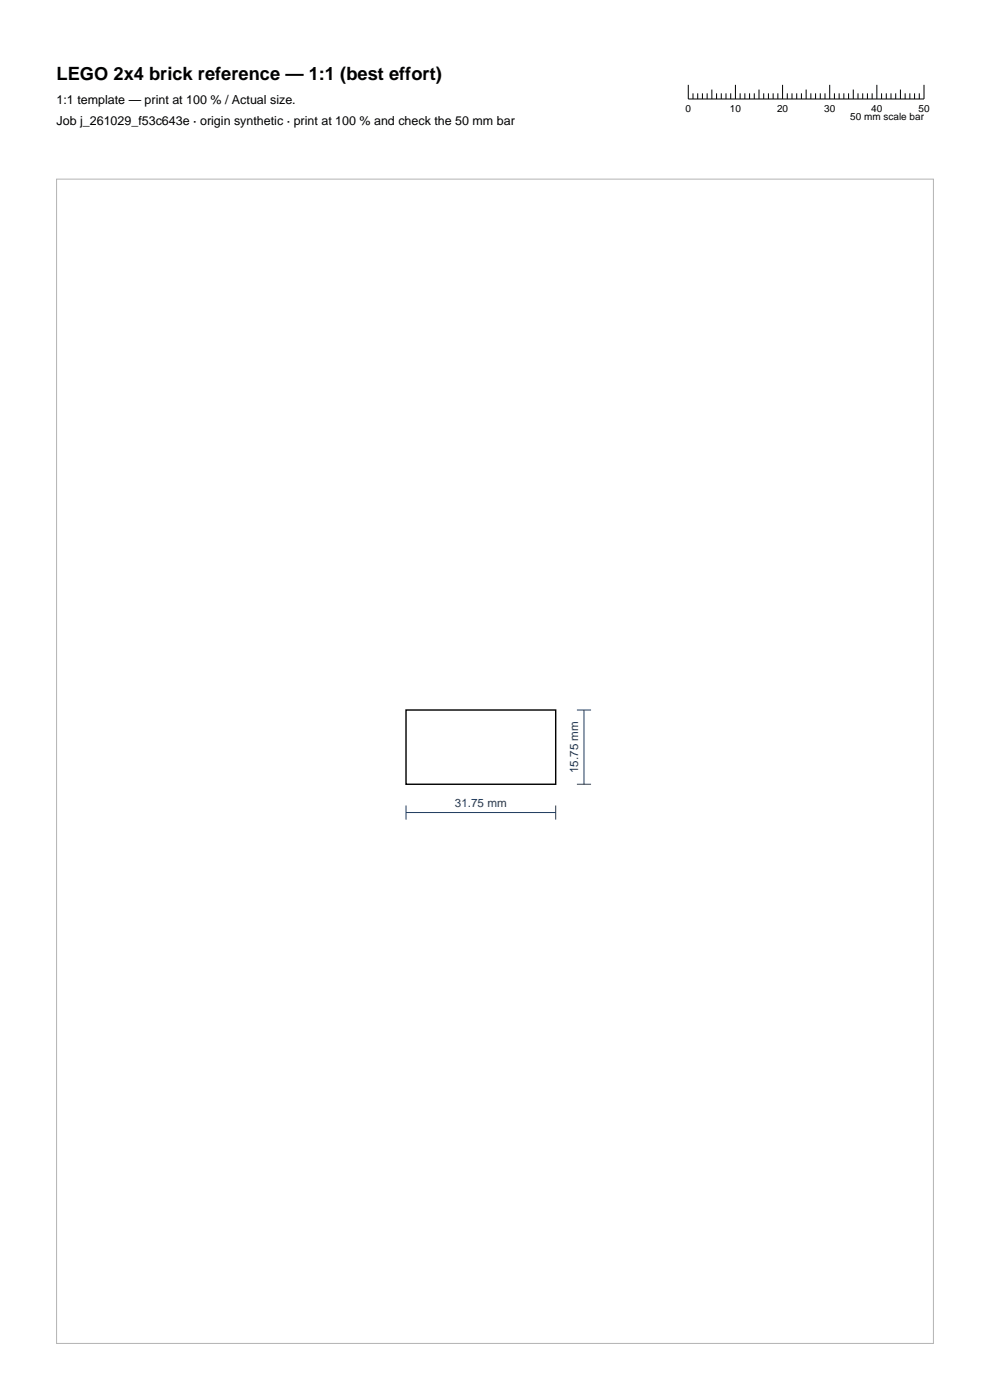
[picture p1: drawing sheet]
<svg xmlns="http://www.w3.org/2000/svg" width="210mm" height="297mm" viewBox="0 0 210 297" stroke-linecap="round" stroke-linejoin="round" font-family="sans-serif">
<defs><g id="words">
<text font-size="3.9" x="12" y="17">LEGO 2x4 brick reference — 1:1 (best effort)</text>
<g font-size="2.6">
<text x="12" y="22">1:1 template — print at 100 % / Actual size.</text>
<text x="12" y="26.5">Job j_261029_f53c643e · origin synthetic · print at 100 % and check the 50 mm bar</text>
</g>
<g font-size="2.5" fill="#1f3b5e">
<text x="122.7" y="164" transform="rotate(-90 122.7 164)">15.75 mm</text>
<text x="96.5" y="171.2">31.75 mm</text>
</g>
<g font-size="2.1">
<text x="145.4" y="23.8">0</text>
<text x="154.8" y="23.8">10</text>
<text x="164.8" y="23.8">20</text>
<text x="174.8" y="23.8">30</text>
<text x="184.8" y="23.8">40</text>
<text x="194.8" y="23.8">50</text>
<text x="180.4" y="25.5">50 mm scale bar</text>
</g>
</g></defs>
<g fill="none" stroke="#000" stroke-width=".21">
<path d="M146 18v3h50v-3M147 19.8v1.2M148 19.8v1.2M149 19.8v1.2M150 19.8v1.2M151 19v2M152 19.8v1.2M153 19.8v1.2M154 19.8v1.2M155 19.8v1.2M156 18v3M157 19.8v1.2"/>
<path d="M158 19.8v1.2M159 19.8v1.2M160 19.8v1.2M161 19v2M162 19.8v1.2M163 19.8v1.2M164 19.8v1.2M165 19.8v1.2M166 18v3M167 19.8v1.2M168 19.8v1.2M169 19.8v1.2"/>
<path d="M170 19.8v1.2M171 19v2M172 19.8v1.2M173 19.8v1.2M174 19.8v1.2M175 19.8v1.2M176 18v3M177 19.8v1.2M178 19.8v1.2M179 19.8v1.2M180 19.8v1.2M181 19v2"/>
<path d="M182 19.8v1.2M183 19.8v1.2M184 19.8v1.2M185 19.8v1.2M186 18v3M187 19.8v1.2M188 19.8v1.2M189 19.8v1.2M190 19.8v1.2M191 19v2M192 19.8v1.2M193 19.8v1.2"/>
<path d="M194 19.8v1.2M195 19.8v1.2"/>
</g>
<path d="M86.1 150.6h31.8v15.8h-31.8z" fill="none" stroke="#000" stroke-width=".3"/>
<path d="M122.4 150.6h3M123.9 150.6v15.8M86.1 172.4h31.8M86.1 170.9v3M117.9 170.9v3M122.4 166.4h3" fill="none" stroke="#1f3b5e" stroke-width=".21"/>
<path d="M12 38h186v247h-186z" fill="none" stroke="#b3b3b3" stroke-width=".21"/>
<use href="#words"/>
</svg>
